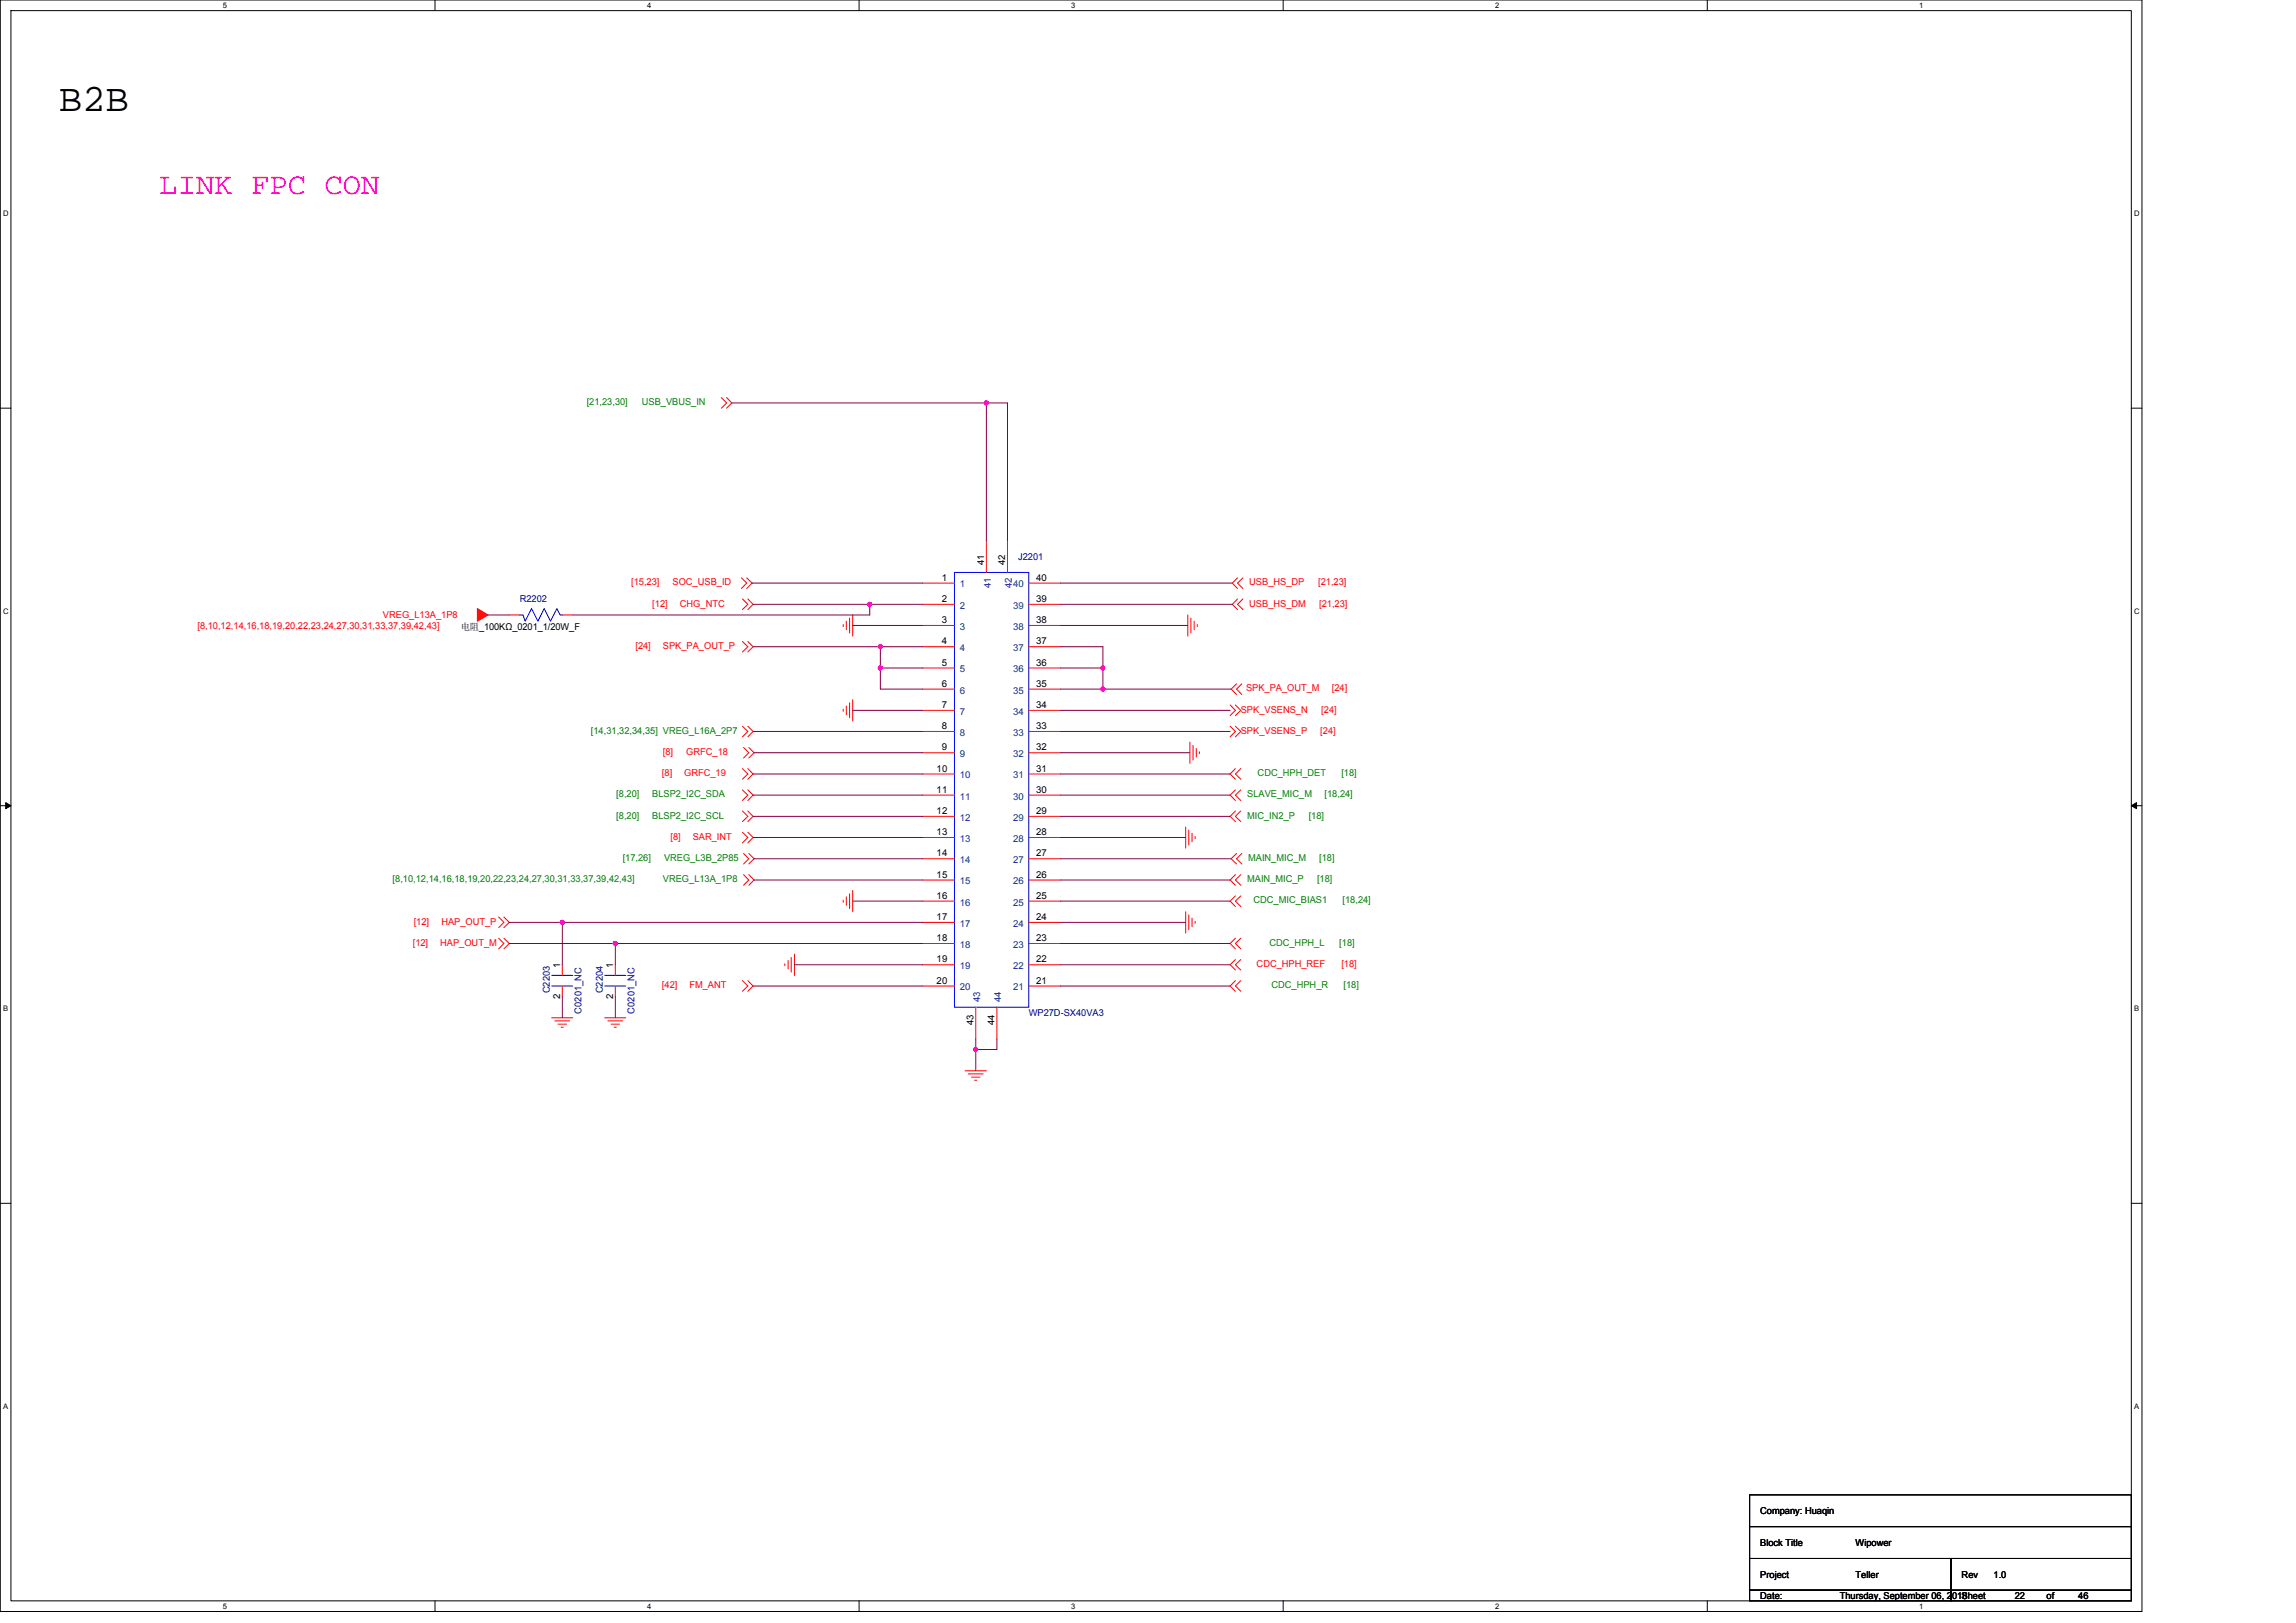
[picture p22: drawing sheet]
<svg xmlns="http://www.w3.org/2000/svg" width="297mm" height="210mm" viewBox="0 0 297 210" stroke-linecap="round" stroke-linejoin="round" font-family="sans-serif">
<defs><g id="words">
<text font-size="5.1" x="7.6" y="14.3">B2B</text>
<text font-size="4" fill="#f0f" x="20.6" y="25.1">LINK FPC CON</text>
<g font-size="1.2" fill="#008000">
<text x="75.9" y="52.4">[21,23,30]</text>
<text x="83" y="52.4">USB_VBUS_IN</text>
<text x="76.5" y="95">[14,31,32,34,35] VREG_L16A_2P7</text>
<text x="162.7" y="100.4">CDC_HPH_DET</text>
<text x="173.5" y="100.4">[18]</text>
<text x="79.7" y="103.2">[8,20]</text>
<text x="79.7" y="105.9">[8,20]</text>
<text x="84.4" y="103.2">BLSP2_I2C_SDA</text>
<text x="84.4" y="105.9">BLSP2_I2C_SCL</text>
<text x="161.4" y="103.2">SLAVE_MIC_M</text>
<text x="161.4" y="105.9">MIC_IN2_P</text>
<text x="169.3" y="105.9">[18]</text>
<text x="171.4" y="103.2">[18,24]</text>
<text x="80.6" y="111.4">[17,26]</text>
<text x="85.9" y="111.4">VREG_L3B_2P85</text>
<text x="161.5" y="111.4">MAIN_MIC_M</text>
<text x="170.7" y="111.4">[18]</text>
<text x="50.8" y="114.2">[8,10,12,14,16,18,19,20,22,23,24,27,30,31,33,37,39,42,43]</text>
<text x="85.8" y="114.2">VREG_L13A_1P8</text>
<text x="161.4" y="114.2">MAIN_MIC_P</text>
<text x="162.2" y="116.9">CDC_MIC_BIAS1</text>
<text x="170.4" y="114.2">[18]</text>
<text x="173.7" y="116.9">[18,24]</text>
<text x="164.2" y="122.4">CDC_HPH_L</text>
<text x="173.3" y="122.4">[18]</text>
<text x="164.5" y="127.9">CDC_HPH_R</text>
<text x="173.8" y="127.9">[18]</text>
</g>
<g font-size="1.2" fill="#000080">
<text x="67.2" y="77.9">R2202</text>
<text x="131.7" y="72.5">J2201</text>
<text x="71.1" y="128.5" transform="rotate(-90 71.1 128.5)">C2203</text>
<text x="75.2" y="131.1" transform="rotate(-90 75.2 131.1)">C0201_NC</text>
<text x="78" y="128.5" transform="rotate(-90 78 128.5)">C2204</text>
<text x="82.1" y="131.1" transform="rotate(-90 82.1 131.1)">C0201_NC</text>
<text x="133.1" y="131.4">WP27D-SX40VA3</text>
</g>
<g font-size="1.2" fill="#f00">
<text x="81.7" y="75.7">[15,23]</text>
<text x="87" y="75.7">SOC_USB_ID</text>
<text x="161.6" y="75.7">USB_HS_DP</text>
<text x="170.5" y="75.7">[21,23]</text>
<text x="25.5" y="81.4">[8,10,12,14,16,18,19,20,22,23,24,27,30,31,33,37,39,42,43]</text>
<text x="49.5" y="80">VREG_L13A_1P8</text>
<text x="82.2" y="84">[24]</text>
<text x="84.4" y="78.5">[12]</text>
<text x="85.8" y="84">SPK_PA_OUT_P</text>
<text x="88" y="78.5">CHG_NTC</text>
<text x="161.6" y="78.5">USB_HS_DM</text>
<text x="170.7" y="78.5">[21,23]</text>
<text x="161.2" y="89.5">SPK_PA_OUT_M</text>
<text x="172.3" y="89.5">[24]</text>
<text x="160.5" y="92.2">SPK_VSENS_N</text>
<text x="160.5" y="95">SPK_VSENS_P</text>
<text x="170.8" y="95">[24]</text>
<text x="170.9" y="92.2">[24]</text>
<text x="85.6" y="100.4">[8]</text>
<text x="85.8" y="97.7">[8]</text>
<text x="88.5" y="100.4">GRFC_19</text>
<text x="88.8" y="97.7">GRFC_18</text>
<text x="86.7" y="108.7">[8]</text>
<text x="89.6" y="108.7">SAR_INT</text>
<text x="53.5" y="119.6">[12]</text>
<text x="57.1" y="119.6">HAP_OUT_P</text>
<text x="53.4" y="122.4">[12]</text>
<text x="57" y="122.4">HAP_OUT_M</text>
<text x="162.6" y="125.1">CDC_HPH_REF</text>
<text x="173.5" y="125.1">[18]</text>
<text x="85.6" y="127.9">[42]</text>
<text x="89.2" y="127.9">FM_ANT</text>
</g>
<g font-size="1.2">
<text x="121.9" y="75.1">1</text>
<text x="121.9" y="77.9">2</text>
<text x="127.3" y="73.1" transform="rotate(-90 127.3 73.1)">41</text>
<text x="130" y="73.1" transform="rotate(-90 130 73.1)">42</text>
<text x="134" y="77.9">39</text>
<text x="134" y="75.1">40</text>
<text x="59.6" y="81.5">电阻_100KΩ_0201_1/20W_F</text>
<text x="121.9" y="80.6">3</text>
<text x="121.9" y="83.4">4</text>
<text x="134" y="83.4">37</text>
<text x="134" y="80.6">38</text>
<text x="121.9" y="86.1">5</text>
<text x="121.9" y="88.9">6</text>
<text x="134" y="88.9">35</text>
<text x="134" y="86.1">36</text>
<text x="121.9" y="91.6">7</text>
<text x="121.9" y="94.3">8</text>
<text x="134" y="94.3">33</text>
<text x="134" y="91.6">34</text>
<text x="121.2" y="99.8">10</text>
<text x="121.9" y="97.1">9</text>
<text x="134" y="99.8">31</text>
<text x="134" y="97.1">32</text>
<text x="121.2" y="102.6">11</text>
<text x="121.2" y="105.3">12</text>
<text x="134" y="105.3">29</text>
<text x="134" y="102.6">30</text>
<text x="121.2" y="108.1">13</text>
<text x="121.2" y="110.8">14</text>
<text x="121.2" y="113.6">15</text>
<text x="134" y="113.6">26</text>
<text x="134" y="110.8">27</text>
<text x="134" y="108.1">28</text>
<text x="121.2" y="116.3">16</text>
<text x="121.2" y="119">17</text>
<text x="134" y="119">24</text>
<text x="134" y="116.3">25</text>
<text x="72.5" y="125.2" transform="rotate(-90 72.5 125.2)">1</text>
<text x="79.3" y="125.2" transform="rotate(-90 79.3 125.2)">1</text>
<text x="121.2" y="121.8">18</text>
<text x="121.2" y="124.5">19</text>
<text x="134" y="124.5">22</text>
<text x="134" y="121.8">23</text>
<text x="72.5" y="129.2" transform="rotate(-90 72.5 129.2)">2</text>
<text x="79.3" y="129.2" transform="rotate(-90 79.3 129.2)">2</text>
<text x="121.2" y="127.3">20</text>
<text x="134" y="127.3">21</text>
<text x="125.9" y="132.7" transform="rotate(-90 125.9 132.7)">43</text>
<text x="128.7" y="132.7" transform="rotate(-90 128.7 132.7)">44</text>
<text x="227.7" y="195.9">Company: Huaqin</text>
<text x="227.7" y="200">Block Title</text>
<text x="240.1" y="200">Wipower</text>
<text x="227.7" y="204.1">Project</text>
<text x="227.7" y="206.9">Date:</text>
<text x="238" y="206.9">Thursday, September 06, 2018</text>
<text x="240.1" y="204.1">Teller</text>
<text x="253.8" y="204.1">Rev</text>
<text x="253.8" y="206.9">Sheet</text>
<text x="257.9" y="204.1">1.0</text>
<text x="260.6" y="206.9">22</text>
<text x="264.8" y="206.9">of</text>
<text x="268.9" y="206.9">46</text>
</g>
<g font-size="1.2" fill="#004080">
<text x="124.2" y="76">1</text>
<text x="128.2" y="76.1" transform="rotate(-90 128.2 76.1)">41</text>
<text x="130.9" y="76.1" transform="rotate(-90 130.9 76.1)">42</text>
<text x="131.1" y="76">40</text>
<text x="124.2" y="78.8">2</text>
<text x="124.2" y="81.5">3</text>
<text x="131.1" y="81.5">38</text>
<text x="131.1" y="78.8">39</text>
<text x="124.2" y="84.2">4</text>
<text x="124.2" y="87">5</text>
<text x="124.2" y="89.7">6</text>
<text x="131.1" y="89.7">35</text>
<text x="131.1" y="87">36</text>
<text x="131.1" y="84.2">37</text>
<text x="124.2" y="92.5">7</text>
<text x="124.2" y="95.2">8</text>
<text x="131.1" y="95.2">33</text>
<text x="131.1" y="92.5">34</text>
<text x="124.2" y="98">9</text>
<text x="124.2" y="100.7">10</text>
<text x="131.1" y="100.7">31</text>
<text x="131.1" y="98">32</text>
<text x="124.2" y="103.4">11</text>
<text x="124.2" y="106.2">12</text>
<text x="131.1" y="106.2">29</text>
<text x="131.1" y="103.4">30</text>
<text x="124.2" y="108.9">13</text>
<text x="124.2" y="111.7">14</text>
<text x="131.1" y="111.7">27</text>
<text x="131.1" y="108.9">28</text>
<text x="124.2" y="114.4">15</text>
<text x="124.2" y="117.2">16</text>
<text x="124.2" y="119.9">17</text>
<text x="131.1" y="119.9">24</text>
<text x="131.1" y="117.2">25</text>
<text x="131.1" y="114.4">26</text>
<text x="124.2" y="122.6">18</text>
<text x="124.2" y="125.4">19</text>
<text x="131.1" y="125.4">22</text>
<text x="131.1" y="122.6">23</text>
<text x="124.2" y="128.1">20</text>
<text x="126.8" y="129.6" transform="rotate(-90 126.8 129.6)">43</text>
<text x="129.5" y="129.6" transform="rotate(-90 129.5 129.6)">44</text>
<text x="131.1" y="128.1">21</text>
</g>
<g font-size="1">
<text x="28.8" y="1">5</text>
<text x="83.7" y="1">4</text>
<text x="138.6" y="1">3</text>
<text x="193.4" y="1">2</text>
<text x="248.3" y="1">1</text>
<text x=".4" y="28">D</text>
<text x="276.1" y="28">D</text>
<text x=".4" y="79.4">C</text>
<text x="276.1" y="79.4">C</text>
<text x=".4" y="130.9">B</text>
<text x="276.1" y="130.9">B</text>
<text x=".4" y="182.3">A</text>
<text x="276.1" y="182.3">A</text>
<text x="28.8" y="208.2">5</text>
<text x="83.7" y="208.2">4</text>
<text x="138.6" y="208.2">3</text>
<text x="193.4" y="208.2">2</text>
<text x="248.3" y="208.2">1</text>
</g>
</g></defs>
<path d="M0 0h277.1v208.5h-277.1zM1.4 1.4h274.3v205.7h-274.3z" fill="none" stroke="#000" stroke-width=".13"/>
<g fill="#fff">
<path d="M28.8 .1h.6v1.1h-.6z"/>
<path d="M28.8 207.3h.6v1.1h-.6z"/>
</g>
<path d="M56.3 0v1.4M56.3 207.1v1.4" fill="none" stroke="#000" stroke-width=".13"/>
<g fill="#fff">
<path d="M83.7 .1h.6v1.1h-.6z"/>
<path d="M83.7 207.3h.6v1.1h-.6z"/>
</g>
<path d="M111.1 0v1.4M111.1 207.1v1.4" fill="none" stroke="#000" stroke-width=".13"/>
<g fill="#fff">
<path d="M138.6 .1h.5v1.1h-.5z"/>
<path d="M138.6 207.3h.5v1.1h-.5z"/>
</g>
<path d="M166 0v1.4M166 207.1v1.4" fill="none" stroke="#000" stroke-width=".13"/>
<g fill="#fff">
<path d="M193.4 .1h.6v1.1h-.6z"/>
<path d="M193.4 207.3h.6v1.1h-.6z"/>
</g>
<path d="M220.9 0v1.4M220.9 207.1v1.4" fill="none" stroke="#000" stroke-width=".13"/>
<g fill="#fff">
<path d="M248.3 .1h.6v1.1h-.6z"/>
<path d="M248.3 207.3h.6v1.1h-.6z"/>
<path d="M.4 27.1h.7v1.1h-.7z"/>
<path d="M276.1 27.1h.7v1.1h-.7z"/>
<path d="M.4 78.5h.7v1.1h-.7z"/>
<path d="M276.1 78.5h.7v1.1h-.7z"/>
</g>
<path d="M0 52.8h1.4M275.7 52.8h1.4" fill="none" stroke="#000" stroke-width=".13"/>
<g fill="#fff">
<path d="M.4 130h.7v1.1h-.7z"/>
<path d="M276.1 130h.7v1.1h-.7z"/>
</g>
<path d="M0 104.2h1.4M275.7 104.2h1.4" fill="none" stroke="#000" stroke-width=".13"/>
<path d="M.7 103.8l.7 .4-.7 .4zM275.7 104.2l.7-.4v.8z" fill="#000" stroke="#000" stroke-width=".13"/>
<g fill="#fff">
<path d="M.4 181.4h.7v1.1h-.7z"/>
<path d="M276.1 181.4h.7v1.1h-.7z"/>
</g>
<path d="M0 155.7h1.4M275.7 155.7h1.4M226.4 193.4h49.3v4.1h-49.3zM226.4 197.5h49.3v4.1h-49.3zM226.4 201.6h26v4.1h-26zM226.4 205.7h26v1.4h-26zM252.4 205.7h23.3v1.4h-23.3zM252.4 201.6h23.3v4.1h-23.3z" fill="none" stroke="#000" stroke-width=".13"/>
<g fill="none" stroke="#f00" stroke-width=".13">
<path d="M93.3 51.4l.7 .7-.7 .7M94 51.4l.7 .7-.7 .7M65.9 79.6h1.3M72.7 79.6h1.4M95.9 74.8l.7 .6-.7 .7M96.1 77.5l.6 .7-.6 .7M96.6 74.8l.7 .6-.7 .7M96.7 77.5l.7 .7-.7 .7M109.9 80v1.9M110.3 79.6v2.7M119.4 75.4h4.1M119.4 78.2h4.1"/>
<path d="M127.6 70v4.1M130.3 70v4.1M133.1 78.2h4.1M133.1 75.4h4.1M153.7 79.6v2.7M154.1 80v1.9M160.1 77.5l-.7 .7 .7 .7M160.1 74.8l-.7 .6 .7 .7M160.8 77.5l-.7 .7 .7 .7M160.8 74.8l-.7 .6 .7 .7M96.1 83l.6 .7-.6 .6M96.1 94l.6 .6-.6 .7"/>
<path d="M96.1 99.4l.6 .7-.6 .7M96.2 96.7l.7 .7-.7 .7M96.7 83l.7 .7-.7 .6M96.7 94l.7 .6-.7 .7M96.7 99.4l.7 .7-.7 .7M96.9 96.7l.7 .7-.7 .7M109.1 91.8v.2M109.1 80.8v.3M109.5 91.4v1.1M109.5 80.4v1.1M109.9 90.9v2M110.3 90.5v2.8"/>
<path d="M119.4 80.9h4.1M119.4 83.7h4.1M119.4 86.4h4.1M119.4 89.2h4.1M119.4 91.9h4.1M119.4 94.6h4.1M119.4 97.4h4.1M133.1 97.4h4.1M133.1 94.6h4.1M133.1 91.9h4.1M133.1 89.2h4.1M133.1 86.4h4.1"/>
<path d="M133.1 83.7h4.1M133.1 80.9h4.1M153.9 96v2.8M154.3 96.4v1.9M154.5 80.4v1.1M154.8 96.8v1.1M154.9 80.8v.3M155.2 97.3v.2M159.1 91.2l.7 .7-.7 .7M159.1 94l.7 .6-.7 .7M159.8 91.2l.7 .7-.7 .7M159.8 94l.7 .6-.7 .7"/>
<path d="M159.8 99.4l-.7 .7 .7 .7M160 88.5l-.7 .7 .7 .7M160.5 99.4l-.7 .7 .7 .7M160.7 88.5l-.7 .7 .7 .7M64.5 118.6l.7 .7-.7 .7M65.2 118.6l.7 .7-.7 .7M96.1 102.2l.6 .7-.6 .7M96.1 104.9l.6 .7-.6 .7M96.1 107.7l.6 .7-.6 .7M96.2 110.4l.7 .7-.7 .7M96.2 113.2l.7 .7-.7 .6M96.7 102.2l.7 .7-.7 .7"/>
<path d="M96.7 104.9l.7 .7-.7 .7M96.7 107.7l.7 .7-.7 .7M96.9 110.4l.7 .7-.7 .7M96.9 113.2l.7 .7-.7 .6M109.1 116.5v.2M109.5 116v1.1M109.9 115.6v2M110.3 115.2v2.8M119.4 100.1h4.1M119.4 102.9h4.1M119.4 105.6h4.1M119.4 108.4h4.1"/>
<path d="M119.4 111.1h4.1M119.4 113.9h4.1M119.4 116.6h4.1M119.4 119.3h4.1M133.1 119.3h4.1M133.1 116.6h4.1M133.1 113.9h4.1M133.1 111.1h4.1M133.1 108.4h4.1M133.1 105.6h4.1M133.1 102.9h4.1M133.1 100.1h4.1"/>
<path d="M153.4 107v2.7M153.4 118v2.7M153.8 107.4v1.9M153.8 118.4v1.9M154.2 107.8v1.1M154.2 118.8v1.1M154.6 108.2v.3M154.6 119.2v.3M159.8 113.2l-.7 .7 .7 .6M159.8 115.9l-.7 .7 .7 .7M159.8 102.2l-.7 .7 .7 .7M159.8 104.9l-.7 .7 .7 .7"/>
<path d="M160 110.4l-.7 .7 .7 .7M160.5 113.2l-.7 .7 .7 .6M160.5 115.9l-.7 .7 .7 .7M160.5 102.2l-.7 .7 .7 .7M160.5 104.9l-.7 .7 .7 .7M160.7 110.4l-.7 .7 .7 .7M64.5 121.4l.7 .7-.7 .7M65.2 121.4l.7 .7-.7 .7M71.4 131.7h2.7M71.8 132.1h1.9M72.2 132.5h1.1M72.6 132.9h.3"/>
<path d="M72.7 124.8v1.4M72.7 127.6v1.3M78.2 131.7h2.8M78.6 132.1h2M79.1 132.5h1.1M79.5 132.9h.2M79.6 124.8v1.4M79.6 127.6v1.3M96.1 126.9l.6 .7-.6 .6M96.7 126.9l.7 .7-.7 .6M101.5 124.7v.2M102 124.3v1.1"/>
<path d="M102.4 123.9v1.9M102.8 123.4v2.8M119.4 122.1h4.1M119.4 124.8h4.1M119.4 127.6h4.1M124.9 138.5h2.7M125.3 138.9h1.9M125.7 139.4h1.1M126.1 139.8h.3M126.2 130.3v4.1M129 130.3v4.1M133.1 127.6h4.1"/>
<path d="M133.1 124.8h4.1M133.1 122.1h4.1M159.8 124.1l-.7 .7 .7 .7M159.8 121.4l-.7 .7 .7 .7M159.8 126.9l-.7 .7 .7 .6M160.5 124.1l-.7 .7 .7 .7M160.5 121.4l-.7 .7 .7 .7M160.5 126.9l-.7 .7 .7 .6"/>
</g>
<path d="M61.8 78.7l1.3 .9-1.3 .8z" fill-rule="evenodd" fill="#f00" stroke="#f00" stroke-width=".13"/>
<path d="M67.2 79.6h.1M67.2 79.6h.5l.2 .8 .9-1.7 .8 1.7 .8-1.7 .8 1.7 .8-1.7 .5 .9h.2M72.7 79.6h.1M123.5 74.1h9.6v56.2h-9.6zM71.4 126.2h2.7M71.4 127.6h2.7M72.7 126.2h.1M72.7 127.6h.1M78.2 126.2h2.8M78.2 127.6h2.8M79.6 126.2h.1M79.6 127.6h.1" fill="none" stroke="#00f" stroke-width=".13"/>
<g fill="none" stroke="#800040" stroke-width=".13">
<path d="M94.7 52.1h32.9M127.6 52.1h2.7v17.9M127.6 52.1v17.9M63.1 79.6h2.8M97.3 75.4h22.1M97.4 78.2h15.1M112.5 78.2v1.4h-38.4M112.5 78.2h6.9M137.2 78.2h22.2M137.2 75.4h22.2M97.4 94.6h22M97.4 83.7h16.5"/>
<path d="M97.6 97.4h21.8M110.3 80.9h9.1M110.3 91.9h9.1M113.9 86.4v2.8h5.5M113.9 83.7v2.7M113.9 83.7h5.5M113.9 86.4h5.5M137.2 97.4h16.7M137.2 94.6h21.9M137.2 83.7h5.5v2.7M137.2 89.2h5.5M137.2 80.9h16.5"/>
<path d="M137.2 91.9h21.9M137.2 86.4h5.5v2.8h16.6M65.9 119.3h6.8M72.7 119.3v5.5M72.7 119.3h46.7M97.4 100.1h22M97.4 102.9h22M97.4 105.6h22M97.4 108.4h22M97.6 111.1h21.8M97.6 113.9h21.8M110.3 116.6h9.1"/>
<path d="M137.2 111.1h22.1M137.2 108.4h16.2M137.2 119.3h16.2M137.2 113.9h21.9M137.2 116.6h21.9M137.2 100.1h21.9M137.2 105.6h21.9M137.2 102.9h21.9M65.9 122.1h13.7v2.7M72.7 128.9v2.8M79.6 122.1h39.8M79.6 128.9v2.8"/>
<path d="M97.4 127.6h22M102.8 124.8h16.6M126.2 135.8v2.7M126.2 134.4v1.4M129 134.4v1.4h-2.8M137.2 124.8h21.9M137.2 122.1h21.9M137.2 127.6h21.9"/>
</g>
<g fill="#f0f" stroke="#f0f" stroke-width=".13">
<circle cx="127.6" cy="52.1" r=".27"/>
<circle cx="126.2" cy="135.8" r=".27"/>
<circle cx="142.7" cy="86.4" r=".27"/>
<circle cx="142.7" cy="89.1" r=".27"/>
<circle cx="112.5" cy="78.2" r=".27"/>
<circle cx="113.9" cy="86.4" r=".27"/>
<circle cx="113.9" cy="83.7" r=".27"/>
<circle cx="79.6" cy="122.1" r=".27"/>
<circle cx="72.7" cy="119.3" r=".27"/>
</g>
<use href="#words"/>
</svg>
